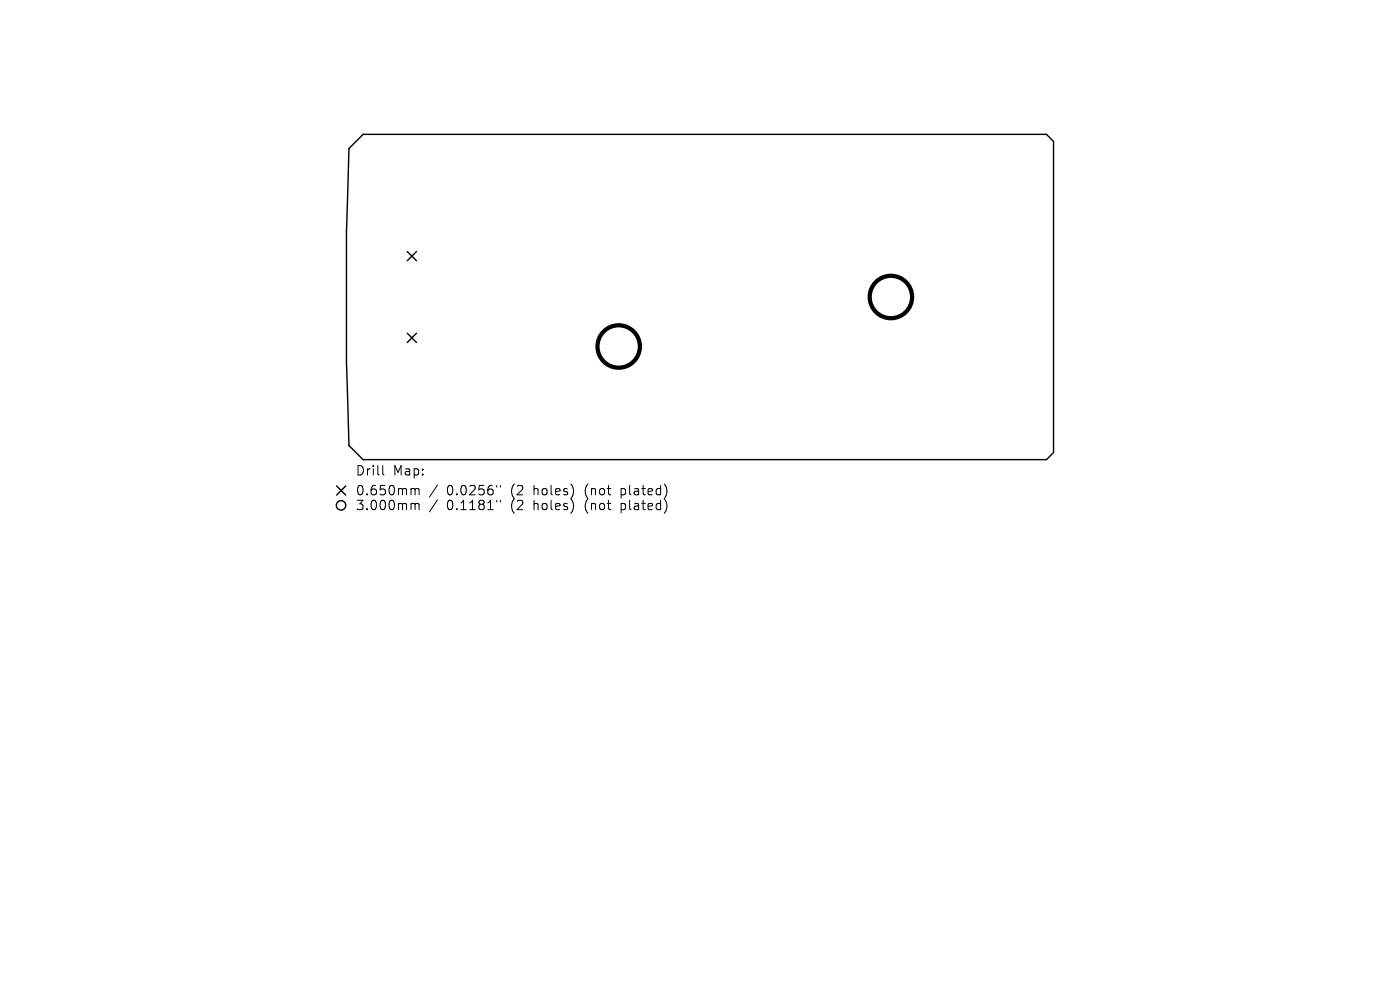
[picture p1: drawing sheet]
<svg xmlns="http://www.w3.org/2000/svg" width="297mm" height="210mm" viewBox="0 0 297 210" stroke-linecap="round" stroke-linejoin="round" font-family="sans-serif">
<defs><g id="words">
<g font-size="2.8">
<text x="75.4" y="101.2">Drill</text>
<text x="83.4" y="101.2">Map:</text>
<text x="75.4" y="105.4">0.650mm</text>
<text x="94.8" y="105.4">0.0256&quot;</text>
<text x="108.5" y="105.4">(2</text>
<text x="113.5" y="105.4">holes)</text>
<text x="124.5" y="105.4">(not</text>
<text x="132.4" y="105.4">plated)</text>
<text x="75.4" y="108.5">3.000mm</text>
<text x="94.8" y="108.5">0.1181&quot;</text>
<text x="108.5" y="108.5">(2</text>
<text x="113.5" y="108.5">holes)</text>
<text x="124.5" y="108.5">(not</text>
<text x="132.4" y="108.5">plated)</text>
</g>
</g></defs>
<g fill="none" stroke="#000" stroke-width=".3">
<path d="M77 28.5h145l1.5 1.5v66l-1.5 1.5h-145l-3-3-.5-17.6v-27.8l.5-17.6zM86.4 53.4l2 1.9M88.4 53.4l-2 1.9M86.4 70.7l2 1.9M88.4 70.7l-2 1.9M71.4 103.1l2 1.9M73.4 103.1l-2 1.9"/>
<circle cx="72.4" cy="107.2" r="1"/>
</g>
<g fill="none" stroke="#000" stroke-width=".9">
<circle cx="131.3" cy="73.5" r="4.5"/>
<circle cx="189" cy="63" r="4.5"/>
</g>
<g fill="none" stroke="#000" stroke-width=".21">
<path d="M81.2 98.8v1.7l.3 .3M87.5 103.6h.3l.3 .3M87.5 106.8h.3l.3 .3M88.1 103.9l.2-.3 .5 .1 .1 1.3M88.1 103.9v1.1M88.1 107.1v1M88.1 107.1l.2-.3 .5 .1 .1 1.2M92.8 102.9l-1.7 2.5M92.8 106l-1.7 2.6M105.4 103v.3M105.4 106.1v.4M106.1 103v.3"/>
<path d="M106.1 106.1v.4"/>
</g>
<use href="#words"/>
</svg>
